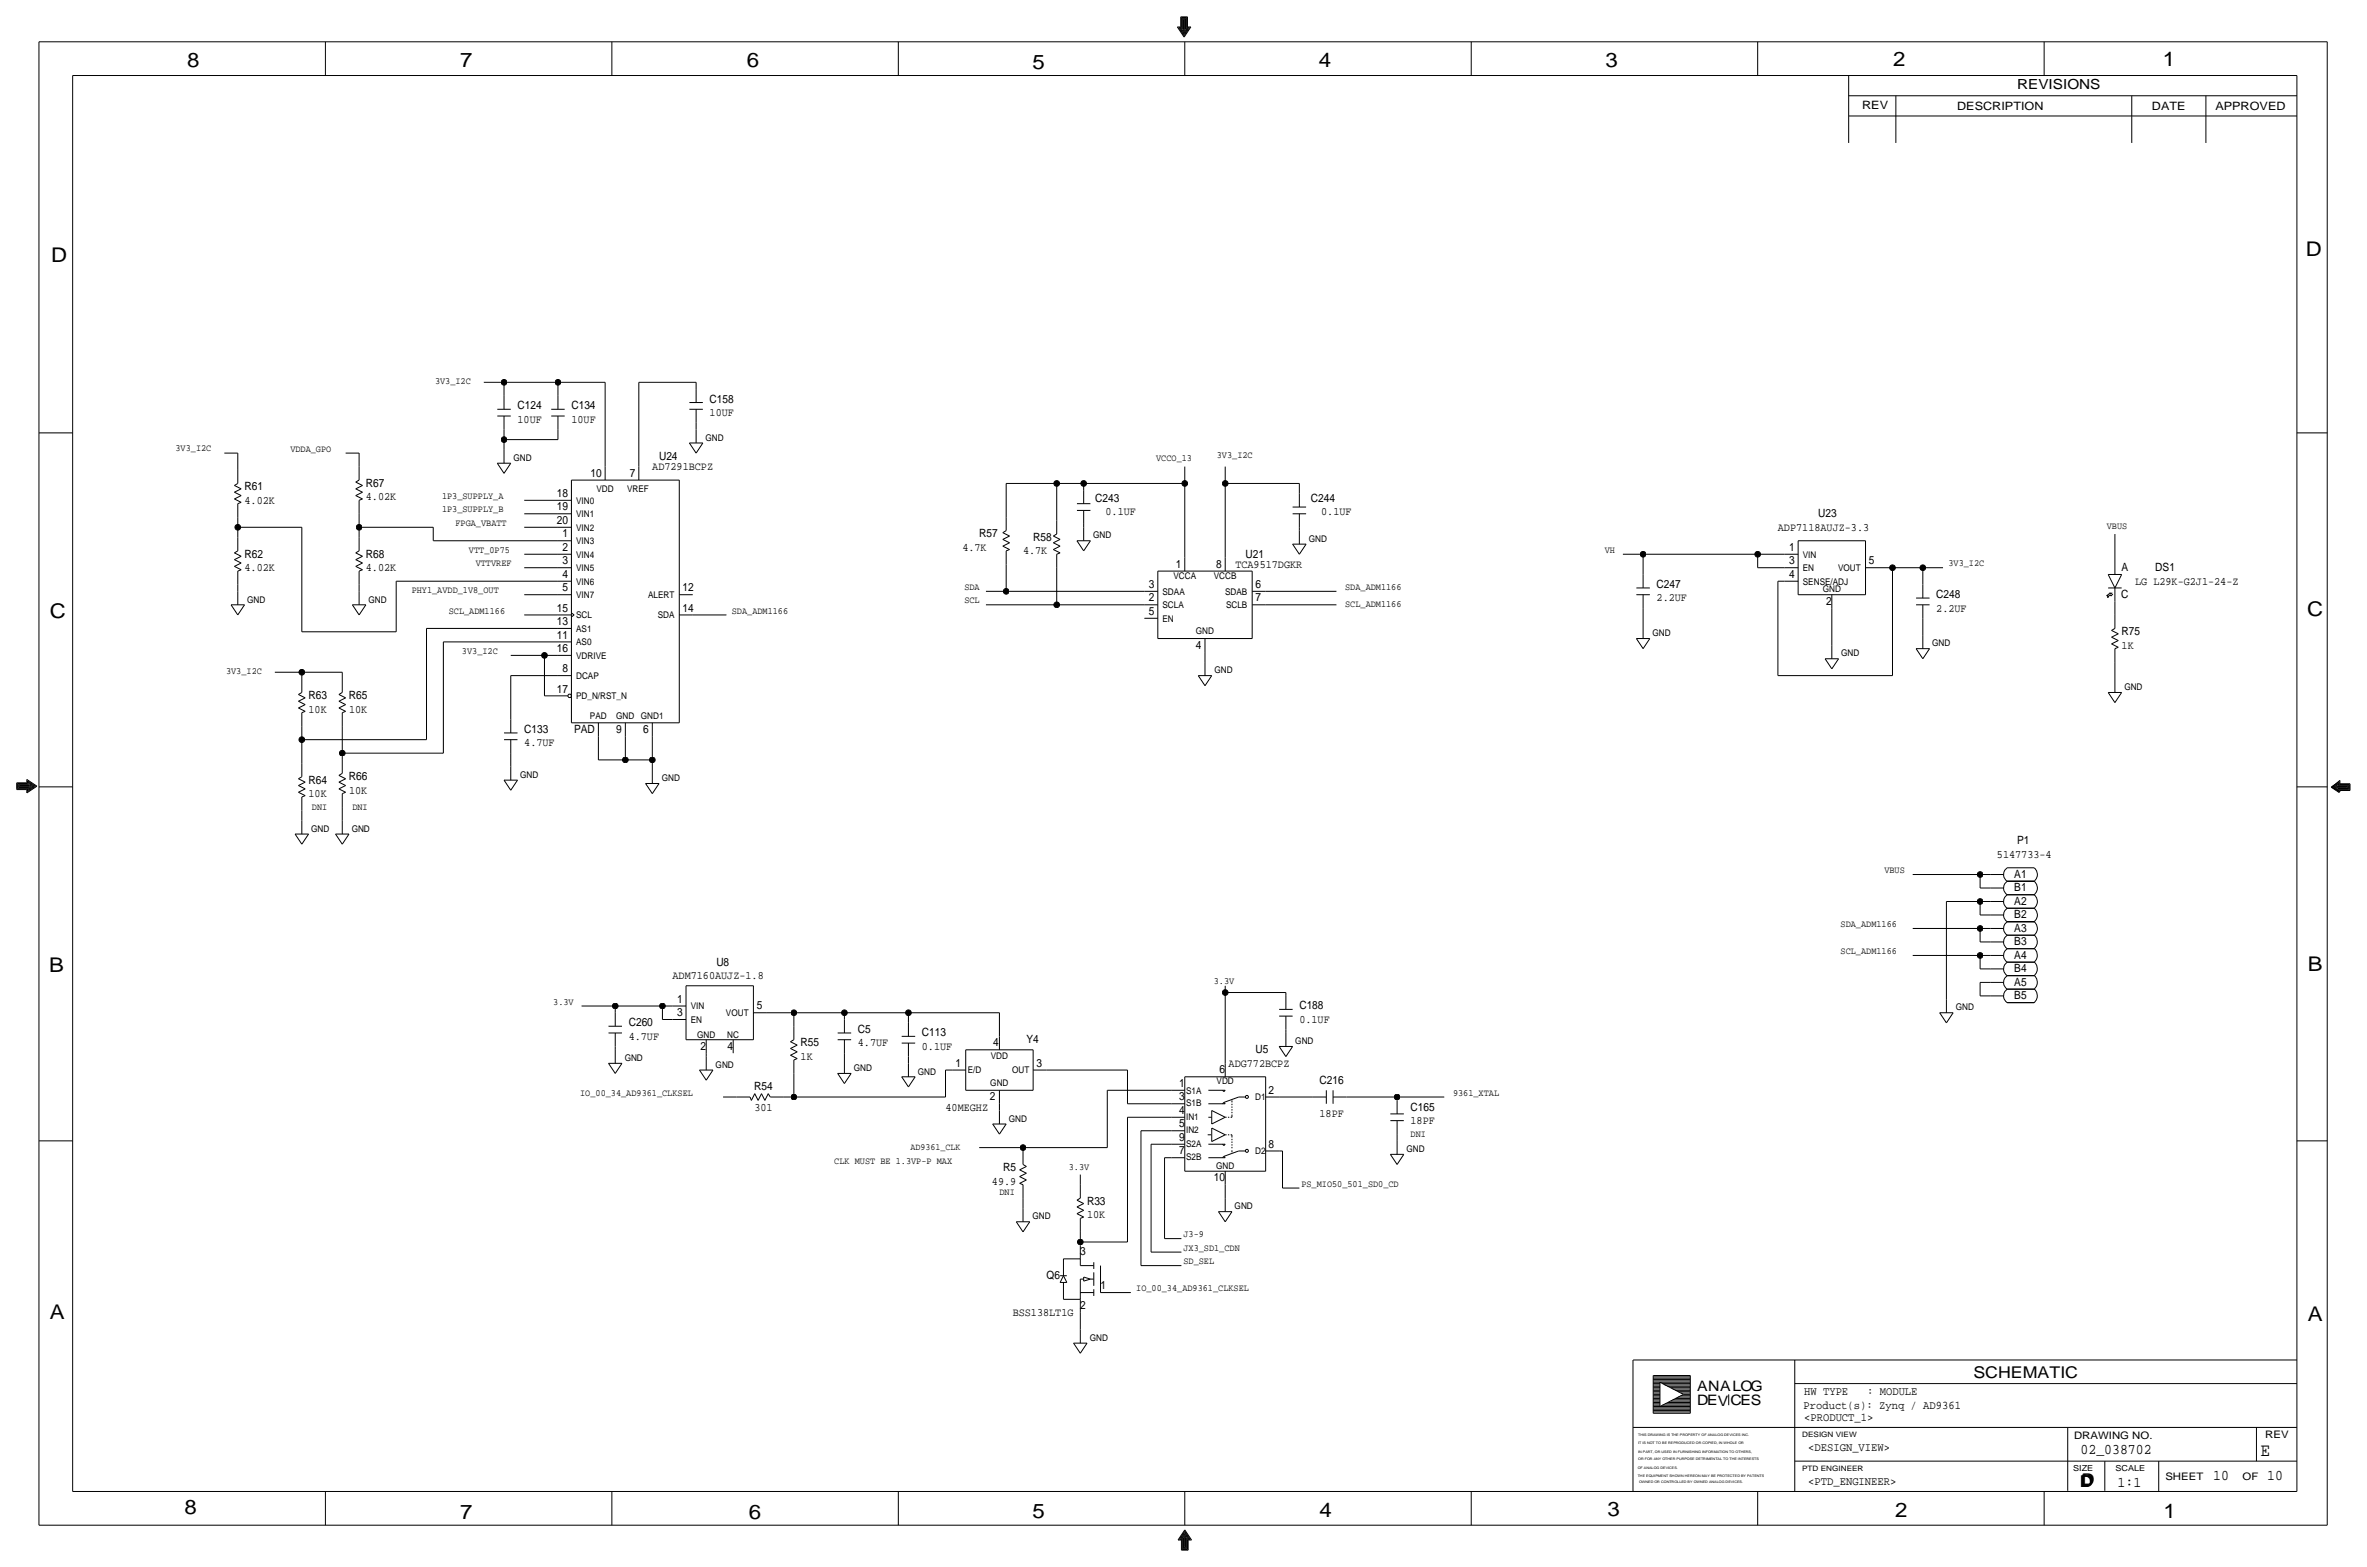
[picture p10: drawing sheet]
<svg xmlns="http://www.w3.org/2000/svg" width="892mm" height="590mm" viewBox="0 0 892 590" stroke-linecap="round" stroke-linejoin="round" font-family="sans-serif">
<defs><g id="words">
<g font-size="7.6">
<text x="70.6" y="25.4">8</text>
<text x="173.4" y="25.4">7</text>
<text x="281.4" y="25.1">6</text>
<text x="389.1" y="26.2">5</text>
<text x="497" y="25.4">4</text>
<text x="605" y="25.1">3</text>
<text x="713.4" y="24.9">2</text>
<text x="815" y="24.9">1</text>
<text x="19.3" y="98.8">D</text>
<text x="868.9" y="96.5">D</text>
<text x="18.8" y="232.7">C</text>
<text x="869.4" y="232.1">C</text>
<text x="869.6" y="365.8">B</text>
<text x="18.5" y="366">B</text>
<text x="18.8" y="496.8">A</text>
<text x="869.6" y="497.6">A</text>
<text x="69.6" y="570.5">8</text>
<text x="173.4" y="572.3">7</text>
<text x="282.2" y="572.3">6</text>
<text x="389.1" y="571.7">5</text>
<text x="497.3" y="571.5">4</text>
<text x="605.7" y="571.2">3</text>
<text x="714.2" y="571.5">2</text>
<text x="815.3" y="572">1</text>
</g>
<text font-size="7" x="851.9" y="548.4">E</text>
<g font-size="6.1">
<text x="743.7" y="518.9">SCHEMATIC</text>
<text x="783.8" y="560.3">D</text>
<text x="784.3" y="559.8">D</text>
</g>
<g font-size="5.6">
<text x="784" y="547.9">02_038702</text>
<text x="834.1" y="557.5">10</text>
<text x="854.4" y="557.5">10</text>
<text x="798" y="560.1">1:1</text>
</g>
<g font-size="5.4">
<text x="639.5" y="524.2">ANALOG</text>
<text x="639.5" y="529.3">DEV</text>
<text x="652.1" y="529.3">CES</text>
</g>
<text font-size="5.2" x="760.2" y="33.5">REVISIONS</text>
<g font-size="4.4">
<text x="679.9" y="525.5">HW TYPE</text>
<text x="703.6" y="525.5">: MODULE</text>
<text x="679.7" y="530.9">Product(s): Zynq / AD9361</text>
<text x="679.9" y="535.2">&lt;PRODUCT_1&gt;</text>
<text x="681.4" y="546.6">&lt;DESIGN_VIEW&gt;</text>
<text x="681.4" y="559.3">&lt;PTD_ENGINEER&gt;</text>
</g>
<g font-size="4.3">
<text x="701.8" y="41.1">REV</text>
<text x="737.6" y="41.4">DESCRIPTION</text>
<text x="811" y="41.4">DATE</text>
<text x="834.8" y="41.4">APPROVED</text>
<text x="195" y="154.2">C124</text>
<text x="215.3" y="154.2">C134</text>
<text x="267.4" y="151.7">C158</text>
<text x="195" y="159.3">10UF</text>
<text x="215.3" y="159.3">10UF</text>
<text x="267.4" y="156.7">10UF</text>
<text x="248.3" y="173.3">U24</text>
<text x="222.5" y="179.6">10</text>
<text x="237.3" y="179.6">7</text>
<text x="245.8" y="177">AD7291BCPZ</text>
<text x="92.1" y="184.7">R61</text>
<text x="137.9" y="183.4">R67</text>
<text x="92.2" y="189.7">4.02K</text>
<text x="137.9" y="188.5">4.02K</text>
<text x="209.8" y="187.2">18</text>
<text x="412.7" y="189">C243</text>
<text x="494" y="189">C244</text>
<text x="209.8" y="197.4">20</text>
<text x="209.8" y="192.3">19</text>
<text x="416.6" y="194.1">0.1UF</text>
<text x="497.9" y="194.1">0.1UF</text>
<text x="685.2" y="194.8">U23</text>
<text x="211.9" y="202.5">1</text>
<text x="369" y="202.5">R57</text>
<text x="389.3" y="203.7">R58</text>
<text x="670" y="199.9">ADP7118AUJZ-3.3</text>
<text x="211.9" y="207.5">2</text>
<text x="362.7" y="207.5">4.7K</text>
<text x="385.5" y="208.8">4.7K</text>
<text x="674.2" y="207.5">1</text>
<text x="92.1" y="210.1">R62</text>
<text x="92.2" y="215.1">4.02K</text>
<text x="137.9" y="210.1">R68</text>
<text x="137.9" y="215.1">4.02K</text>
<text x="211.9" y="212.6">3</text>
<text x="443.1" y="213.9">1</text>
<text x="458.3" y="213.9">8</text>
<text x="465.5" y="213.9">TCA9517DGKR</text>
<text x="469.3" y="210.1">U21</text>
<text x="674.2" y="212.6">3</text>
<text x="704.3" y="212.6">5</text>
<text x="799.5" y="215.1">A</text>
<text x="812.2" y="215.1">DS1</text>
<text x="211.9" y="217.7">4</text>
<text x="432.9" y="221.5">3</text>
<text x="473.1" y="221.5">6</text>
<text x="624.3" y="221.5">C247</text>
<text x="674.2" y="217.7">4</text>
<text x="804.6" y="220.2">LG L29K-G2J1-24-Z</text>
<text x="211.9" y="222.8">5</text>
<text x="257.2" y="222.8">12</text>
<text x="432.9" y="226.6">2</text>
<text x="473.1" y="226.6">7</text>
<text x="624.3" y="226.6">2.2UF</text>
<text x="688.2" y="227.8">2</text>
<text x="729.7" y="225.3">C248</text>
<text x="799.3" y="225.3">C</text>
<text x="209.8" y="230.4">15</text>
<text x="257.2" y="230.4">14</text>
<text x="432.9" y="231.7">5</text>
<text x="729.7" y="230.4">2.2UF</text>
<text x="209.8" y="235.5">13</text>
<text x="799.5" y="239.3">R75</text>
<text x="209.8" y="245.6">16</text>
<text x="209.8" y="240.6">11</text>
<text x="450.7" y="244.4">4</text>
<text x="799.5" y="244.3">1K</text>
<text x="211.9" y="253.3">8</text>
<text x="116.3" y="263.4">R63</text>
<text x="131.5" y="263.4">R65</text>
<text x="209.8" y="260.9">17</text>
<text x="116.3" y="268.5">10K</text>
<text x="131.5" y="268.5">10K</text>
<text x="197.5" y="276.1">C133</text>
<text x="197.6" y="281.2">4.7UF</text>
<text x="216.4" y="276.1">PAD</text>
<text x="232.3" y="276.1">9</text>
<text x="242.4" y="276.1">6</text>
<text x="131.5" y="293.9">R66</text>
<text x="116.3" y="295.2">R64</text>
<text x="131.5" y="299">10K</text>
<text x="116.3" y="300.2">10K</text>
<text x="752.5" y="323.1">5147733-4</text>
<text x="760.2" y="318">P1</text>
<text x="759.1" y="335.8">B1</text>
<text x="759.1" y="330.7">A1</text>
<text x="759.1" y="340.9">A2</text>
<text x="759.1" y="346">B2</text>
<text x="759.1" y="351">A3</text>
<text x="759.1" y="356.1">B3</text>
<text x="270" y="363.7">U8</text>
<text x="759.1" y="361.2">A4</text>
<text x="253.4" y="368.8">ADM7160AUJZ-1.8</text>
<text x="759.1" y="371.4">A5</text>
<text x="759.1" y="366.3">B4</text>
<text x="255.1" y="377.7">1</text>
<text x="759.1" y="376.4">B5</text>
<text x="255.1" y="382.8">3</text>
<text x="285.2" y="380.2">5</text>
<text x="489.7" y="380.2">C188</text>
<text x="236.9" y="386.6">C260</text>
<text x="323.3" y="389.1">C5</text>
<text x="489.7" y="385.3">0.1UF</text>
<text x="236.9" y="391.7">4.7UF</text>
<text x="264" y="395.5">2</text>
<text x="274.2" y="395.5">4</text>
<text x="301.7" y="394.2">R55</text>
<text x="323.3" y="394.2">4.7UF</text>
<text x="347.4" y="390.4">C113</text>
<text x="347.4" y="395.5">0.1UF</text>
<text x="374.3" y="394.2">4</text>
<text x="386.8" y="392.9">Y4</text>
<text x="301.7" y="399.3">1K</text>
<text x="463" y="401.8">ADG772BCPZ</text>
<text x="473.1" y="396.7">U5</text>
<text x="360.1" y="402.1">1</text>
<text x="390.6" y="402.1">3</text>
<text x="459.6" y="404.4">6</text>
<text x="284.2" y="410.7">R54</text>
<text x="444.4" y="409.4">1</text>
<text x="478" y="412">2</text>
<text x="497.3" y="408.2">C216</text>
<text x="284.3" y="418.3">301</text>
<text x="356.3" y="418.3">40MEGHZ</text>
<text x="373.1" y="414.5">2</text>
<text x="444.4" y="414.5">3</text>
<text x="444.4" y="419.6">4</text>
<text x="531.6" y="418.3">C165</text>
<text x="444.4" y="424.7">5</text>
<text x="497.3" y="420.9">18PF</text>
<text x="531.6" y="423.4">18PF</text>
<text x="444.4" y="429.8">9</text>
<text x="444.4" y="434.8">7</text>
<text x="478" y="432.3">8</text>
<text x="378.1" y="441.2">R5</text>
<text x="373.8" y="446.3">49.9</text>
<text x="457.5" y="445">10</text>
<text x="409.6" y="453.9">R33</text>
<text x="409.7" y="459">10K</text>
<text x="407.1" y="472.9">3</text>
<text x="394.4" y="481.8">Q6</text>
<text x="414.7" y="485.6">1</text>
<text x="381.6" y="495.8">BSS138LT1G</text>
<text x="407.1" y="493.3">2</text>
</g>
<g font-size="3.9">
<text x="781.6" y="542.1">DRAWING NO.</text>
<text x="853.6" y="541.8">REV</text>
<text x="816" y="557.4">SHEET</text>
<text x="845.1" y="557.5">OF</text>
</g>
<g font-size="3.6">
<text x="163.9" y="144.6">3V3_I2C</text>
<text x="66.1" y="170">3V3_I2C</text>
<text x="109.4" y="170.2">VDDA_GPO</text>
<text x="435.7" y="173.8">VCCO_13</text>
<text x="458.6" y="172.6">3V3_I2C</text>
<text x="166.6" y="188">1P3_SUPPLY_A</text>
<text x="166.6" y="193">1P3_SUPPLY_B</text>
<text x="171.7" y="198.1">FPGA_VBATT</text>
<text x="794" y="199.4">VBUS</text>
<text x="176.7" y="208.3">VTT_0P75</text>
<text x="604.7" y="208.3">VH</text>
<text x="179.3" y="213.4">VTTVREF</text>
<text x="734.3" y="213.4">3V3_I2C</text>
<text x="155.1" y="223.5">PHY1_AVDD_1V8_OUT</text>
<text x="363.4" y="227.3">SCL</text>
<text x="363.4" y="222.2">SDA</text>
<text x="506.9" y="222.3">SDA_ADM1166</text>
<text x="169.1" y="231.1">SCL_ADM1166</text>
<text x="275.8" y="231.1">SDA_ADM1166</text>
<text x="506.9" y="228.6">SCL_ADM1166</text>
<text x="174.1" y="246.2">3V3_I2C</text>
<text x="85.2" y="253.8">3V3_I2C</text>
<text x="117.6" y="305.3">DNI</text>
<text x="132.8" y="305.3">DNI</text>
<text x="710.1" y="328.9">VBUS</text>
<text x="693.6" y="349.3">SDA_ADM1166</text>
<text x="693.6" y="359.4">SCL_ADM1166</text>
<text x="457.4" y="370.8">3.3V</text>
<text x="208.5" y="378.5">3.3V</text>
<text x="218.6" y="412.8">IO_00_34_AD9361_CLKSEL</text>
<text x="547.6" y="412.8">9361_XTAL</text>
<text x="531.6" y="428.5">DNI</text>
<text x="314.4" y="438.7">CLK MUST BE 1.3VP-P MAX</text>
<text x="402.8" y="440.7">3.3V</text>
<text x="490.4" y="447">PS_MIO50_501_SD0_CD</text>
<text x="376.6" y="450.1">DNI</text>
<text x="446" y="466.1">J3-9</text>
<text x="446" y="471.2">JX3_SD1_CDN</text>
<text x="446" y="476.3">SD_SEL</text>
<text x="428.2" y="486.4">IO_00_34_AD9361_CLKSEL</text>
</g>
<g font-size="3.5">
<text x="265.9" y="166">GND</text>
<text x="193.5" y="173.6">GND</text>
<text x="224.8" y="185.2">VDD</text>
<text x="236.3" y="185.2">VREF</text>
<text x="217.1" y="189.7">VIN0</text>
<text x="217.1" y="194.8">VIN1</text>
<text x="217.1" y="199.9">VIN2</text>
<text x="411.9" y="202.8">GND</text>
<text x="217.1" y="205">VIN3</text>
<text x="493.2" y="204.1">GND</text>
<text x="217.1" y="215.1">VIN5</text>
<text x="217.1" y="210.1">VIN4</text>
<text x="679.4" y="215.1">EN</text>
<text x="679.4" y="210.1">VIN</text>
<text x="692.7" y="215.1">VOUT</text>
<text x="217.1" y="220.2">VIN6</text>
<text x="442.2" y="218.2">VCCA</text>
<text x="457.4" y="218.2">VCCB</text>
<text x="679.4" y="220.2">SENSE/ADJ</text>
<text x="93.2" y="227">GND</text>
<text x="138.9" y="227">GND</text>
<text x="217.1" y="225.3">VIN7</text>
<text x="244.3" y="225.3">ALERT</text>
<text x="438.1" y="224">SDAA</text>
<text x="461.7" y="224">SDAB</text>
<text x="686.9" y="223">GND</text>
<text x="217.1" y="232.9">SCL</text>
<text x="247.9" y="232.9">SDA</text>
<text x="438.1" y="229.1">SCLA</text>
<text x="462" y="229.1">SCLB</text>
<text x="217.1" y="238">AS1</text>
<text x="438.1" y="234.2">EN</text>
<text x="450.7" y="238.8">GND</text>
<text x="622.8" y="239.7">GND</text>
<text x="217.1" y="243.1">AS0</text>
<text x="728.2" y="243.5">GND</text>
<text x="217.1" y="248.2">VDRIVE</text>
<text x="693.9" y="247.3">GND</text>
<text x="217.1" y="255.8">DCAP</text>
<text x="457.7" y="253.6">GND</text>
<text x="217.1" y="263.4">PD_N/RST_N</text>
<text x="800.6" y="260">GND</text>
<text x="222.3" y="271">PAD</text>
<text x="232.2" y="271">GND</text>
<text x="241.5" y="271">GND1</text>
<text x="196" y="293">GND</text>
<text x="249.4" y="294.3">GND</text>
<text x="117.3" y="313.3">GND</text>
<text x="132.5" y="313.3">GND</text>
<text x="260.3" y="380.2">VIN</text>
<text x="273.6" y="382.8">VOUT</text>
<text x="737.1" y="380.6">GND</text>
<text x="260.3" y="385.3">EN</text>
<text x="262.7" y="391.2">GND</text>
<text x="274.1" y="391.2">NC</text>
<text x="488.1" y="393.3">GND</text>
<text x="235.4" y="399.7">GND</text>
<text x="373.4" y="398.8">VDD</text>
<text x="269.7" y="402.2">GND</text>
<text x="321.8" y="403.5">GND</text>
<text x="345.9" y="404.8">GND</text>
<text x="364.7" y="404.1">E/D</text>
<text x="381.5" y="404.1">OUT</text>
<text x="373.2" y="409.2">GND</text>
<text x="447" y="412.2">S1A</text>
<text x="458.5" y="408.2">VDD</text>
<text x="447" y="416.8">S1B</text>
<text x="473" y="414.3">D1</text>
<text x="380.2" y="422.6">GND</text>
<text x="447" y="421.9">IN1</text>
<text x="447" y="427">IN2</text>
<text x="343.1" y="433.1">AD9361_CLK</text>
<text x="447" y="432.1">S2A</text>
<text x="447" y="437.1">S2B</text>
<text x="473" y="434.6">D2</text>
<text x="530" y="434">GND</text>
<text x="458.3" y="440.4">GND</text>
<text x="465.3" y="455.6">GND</text>
<text x="389.1" y="459.4">GND</text>
<text x="410.7" y="505.1">GND</text>
</g>
<g font-size="3.1">
<text x="781.3" y="554">SIZE</text>
<text x="797.3" y="554">SCALE</text>
</g>
<g font-size="2.8">
<text x="679.1" y="541.3">DESIGN VIEW</text>
<text x="679.1" y="554">PTD ENGINEER</text>
</g>
<g font-size="1.3">
<text x="617.3" y="541.1">THIS DRAWING IS THE PROPERTY OF ANALOG DEVICES INC.</text>
<text x="617.3" y="543.9">IT IS NOT TO BE REPRODUCED OR COPIED, IN WHOLE OR</text>
<text x="617.3" y="547.2">IN PART, OR USED IN FURNISHING INFORMATION TO OTHERS,</text>
<text x="617.3" y="550">OR FOR ANY OTHER PURPOSE DETRIMENTAL TO THE INTERESTS</text>
<text x="617.2" y="553.2">OF ANALOG DEVICES.</text>
<text x="617.2" y="556.3">THE EQUIPMENT SHOWN HEREON MAY BE PROTECTED BY PATENTS</text>
<text x="617.7" y="558.8">OWNED OR CONTROLLED BY OWNED ANALOG DEVICES.</text>
</g>
</g></defs>
<g fill="none" stroke="#000" stroke-width=".38">
<path d="M14.7 15.7v558.8zM14.7 15.7h862.3zM122.6 15.7v12.7zM230.6 15.7v12.7zM338.5 15.7v12.7zM443.7 10.2h1.3zM443.7 10.2l2.5 3.8zM444.2 10.4h1zM444.2 10.4l2 3.1zM444.7 10.7l1.5 2.3zM444.7 10.7h.8zM445 6.4h2.5z"/>
<path d="M445 6.4v3.8zM445.2 6.6v3.8zM445.2 6.6h2zM445.2 10.9h.5zM445.2 10.9l1 1.5zM445.5 6.9v3.8zM445.5 6.9h1.5zM445.7 11.2l.5 .7zM445.7 11.2h.3zM445.7 7.1v3.8zM445.7 7.1h1zM446 7.4v3.8z"/>
<path d="M446 7.4h.5zM446.2 7.6v4.1zM446.5 11.2h.2zM446.5 7.4v3.8zM446.5 15.7v12.7zM446.7 10.9h.5zM446.7 11.2l-.5 .7zM446.7 7.1v3.8zM447 10.7h.8zM447 6.9v3.8zM447.2 10.4h1.1zM447.2 6.6v3.8z"/>
<path d="M447.2 10.9l-1 1.5zM447.5 10.2h1.3zM447.5 6.4v3.8zM447.8 10.7l-1.6 2.3zM448.3 10.4l-2.1 3.1zM448.8 10.2l-2.6 3.8zM554.4 15.7v12.7zM662.4 15.7v12.7zM770.3 15.7v12.7zM877 15.7v558.8zM27.4 28.4h838.2zM27.4 28.4v533.4z"/>
<path d="M696.7 36.1h168.9zM696.7 28.4v25.4zM714.5 36.1v17.7zM803.4 36.1v17.7zM831.3 36.1v17.7zM865.6 28.4v533.4zM696.7 43.7h168.9zM182.3 144h7.6zM187.4 154.2h5.1zM187.4 156.7h5.1zM189.9 144h20.4zM189.9 144v5.1z"/>
<path d="M189.9 156.7v5.1zM189.9 149.1v5.1zM207.7 154.2h5.1zM207.7 156.7h5.1zM210.3 144v5.1zM210.3 156.7v5.1zM210.3 149.1v5.1zM210.3 144h17.7zM228 144v31.8zM240.7 144h21.6zM240.7 144v31.8zM259.8 151.6h5.1z"/>
<path d="M259.8 154.2h5.1zM262.3 144v2.6zM262.3 159.3v2.5zM262.3 154.2v5.1zM262.3 146.6v5zM14.7 163.1h12.7zM84.5 170.7h5.1zM89.6 170.7v6.3zM89.6 177v5.1zM130.3 170.7h5zM135.3 170.7v5.1zM135.3 175.8v5z"/>
<path d="M187.4 174.5l2.5 3.8zM187.4 174.5h5.1zM189.9 165.6h20.4zM189.9 165.6v3.8zM189.9 161.8v3.8zM189.9 169.4v5.1zM192.5 174.5l-2.6 3.8zM210.3 161.8v3.8zM228 175.8v5zM240.7 175.8v5zM259.8 166.9h5.1zM259.8 166.9l2.5 3.8z"/>
<path d="M262.3 161.8v5.1zM264.9 166.9l-2.6 3.8zM446.5 175.8v6.3zM461.7 175.8v6.3zM865.6 163.1h11.4zM88.3 182.9l2.6 1.2zM88.3 185.4l2.6 1.3zM88.3 188l2.6 1.2zM88.3 182.9l1.3-.8zM88.3 185.4l2.6-1.3zM88.3 188l2.6-1.3zM89.6 198.6h24.1z"/>
<path d="M89.6 194.8v3.8zM89.6 198.6v3.8zM89.6 189.7v5.1zM89.6 189.7l1.3-.5zM113.7 198.6v39.4zM134.1 181.6l1.2-.8zM134.1 184.1l2.5-1.2zM134.1 186.7l2.5-1.3zM134.1 181.6l2.5 1.3zM134.1 184.1l2.5 1.3zM134.1 186.7l2.5 1.3zM135.3 193.5v5.1z"/>
<path d="M135.3 198.6v3.8zM135.3 188.5v5zM135.3 188.5l1.3-.5zM135.3 198.6h28zM163.3 198.6v5.1zM197.6 188.5h12.7zM197.6 193.5h12.7zM197.6 198.6h12.7zM210.3 198.6h5zM210.3 193.5h5zM210.3 188.5h5zM215.3 180.8h40.7z"/>
<path d="M215.3 180.8v91.5zM256 180.8v91.5zM379.2 182.1h19zM379.2 182.1v12.7zM379.2 194.8v5.1zM398.2 182.1h10.2zM398.2 182.1v14zM398.2 196.1v5.1zM405.8 192.3h5.1zM405.8 189.7h5.1zM408.4 182.1h38.1zM408.4 182.1v2.6z"/>
<path d="M408.4 197.4v1.2zM408.4 192.3v5.1zM408.4 184.7v5zM408.4 198.6v5.1zM446.5 182.1v28zM461.7 182.1h28zM461.7 182.1v28zM487.1 193.5h5.1zM487.1 191h5.1zM489.7 182.1v3.8zM489.7 198.6v1.3zM489.7 193.5v5.1z"/>
<path d="M489.7 185.9v5.1zM489.7 199.9v5.1zM88.3 208.3l2.6 1.2zM88.3 210.8l2.6 1.3zM88.3 213.4l2.6 1.2zM88.3 208.3l1.3-.8zM88.3 210.8l2.6-1.3zM88.3 213.4l2.6-1.3zM89.6 215.1v5.1zM89.6 202.4v5.1zM89.6 215.1l1.3-.5zM134.1 208.3l1.2-.8z"/>
<path d="M134.1 210.8l2.5-1.3zM134.1 213.4l2.5-1.3zM134.1 208.3l2.5 1.2zM134.1 210.8l2.5 1.3zM134.1 213.4l2.5 1.2zM135.3 215.1v5.1zM135.3 202.4v5.1zM135.3 215.1l1.3-.5zM149.3 218.9h61zM149.3 218.9v19.1zM163.3 203.7h47zM197.6 208.8h12.7z"/>
<path d="M197.6 213.9h12.7zM210.3 218.9h5zM210.3 213.9h5zM210.3 208.8h5zM210.3 203.7h5zM377.9 200.7l1.3-.8zM377.9 203.2l2.5-1.3zM377.9 205.7l2.5-1.2zM377.9 200.7l2.5 1.2zM377.9 203.2l2.5 1.3zM377.9 205.7l2.5 1.3zM379.2 212.6v10.2z"/>
<path d="M379.2 207.5v5.1zM379.2 207.5l1.2-.5zM397 201.9l1.2-.7zM397 204.5l2.5-1.3zM397 207l2.5-1.3zM397 201.9l2.5 1.3zM397 204.5l2.5 1.2zM397 207l2.5 1.3zM398.2 213.9v13.9zM398.2 208.8v5.1zM398.2 208.8l1.3-.5zM405.8 203.7l2.6 3.8z"/>
<path d="M405.8 203.7h5.1zM410.9 203.7l-2.5 3.8zM436.3 215.1h35.6zM436.3 215.1v25.4zM446.5 210.1v5zM461.7 210.1v5zM471.9 215.1v25.4zM487.1 205h5.1zM487.1 205l2.6 3.8zM492.2 205l-2.5 3.8zM611.6 208.8h7.6zM619.2 208.8v7.6z"/>
<path d="M619.2 216.4v5.1zM619.2 208.8h43.2zM662.4 208.8v5.1zM662.4 208.8h10.1zM662.4 213.9h10.1zM670 218.9v35.6zM670 218.9h2.5zM672.5 218.9h5.1zM672.5 213.9h5.1zM672.5 208.8h5.1zM677.6 203.7h25.4zM677.6 203.7v20.3z"/>
<path d="M703 213.9h5.1zM703 203.7v20.3zM708.1 213.9h5.1zM713.2 213.9h11.4zM713.2 213.9v40.6zM724.6 213.9h7.6zM724.6 213.9v6.3zM794.5 216.4l2.5 5.1zM794.5 216.4h5zM797 201.2v10.1zM797 211.3v5.1zM799.5 216.4l-2.5 5.1z"/>
<path d="M87.1 227.8l2.5 3.8zM87.1 227.8h5.1zM89.6 220.2v2.6zM89.6 222.8v5zM92.2 227.8l-2.6 3.8zM113.7 238h35.6zM132.8 227.8l2.5 3.8zM132.8 227.8h5.1zM135.3 220.2v2.6zM135.3 222.8v5zM137.9 227.8l-2.6 3.8zM160.7 236.7v41.9z"/>
<path d="M160.7 236.7h49.6zM197.6 224h12.7zM197.6 231.6h12.7zM210.3 231.6h5zM210.3 236.7h5zM210.3 224h5zM215.3 232.4l1.1-.8zM215.3 230.9l1.1 .7zM256 231.6h5.1zM256 224h5.1zM261.1 231.6h12.7zM371.6 222.8h7.6z"/>
<path d="M371.6 227.8h26.6zM379.2 222.8h52zM398.2 227.8h33zM431.2 232.9h5.1zM431.2 222.8h5.1zM431.2 227.8h5.1zM471.9 227.8h5.1zM471.9 222.8h5.1zM477 227.8h26.6zM477 222.8h26.6zM616.7 221.5h5zM616.7 224h5z"/>
<path d="M619.2 229.1v6.4zM619.2 224v5.1zM619.2 235.5v5zM677.6 224h25.4zM690.3 229.1v14zM690.3 224v5.1zM722.1 225.3h5.1zM722.1 227.8h5.1zM724.6 232.9v6.4zM724.6 227.8v5.1zM724.6 220.2v5.1zM724.6 239.3v5z"/>
<path d="M794 224.5l.5-.2zM794.2 225l1-1zM794.2 225l.5-.2zM794.2 224l-.2 .5zM794.5 224.5l-.3 .5zM794.5 221.5h5zM795.2 223.3l.3 .5zM795.2 224l.3 .5zM795.2 223.3l-1.2 1.2zM795.5 223.8l.5-.5zM795.5 224.5l.7-.7zM795.7 237.5l2.6 1.3z"/>
<path d="M795.7 237.5l1.3-.8zM797 226.6v5zM797 221.5v5.1zM797 231.6v5.1zM103.6 253.2h10.1zM113.7 253.2v2.6zM113.7 255.8v5.1zM113.7 253.2h15.3zM129 253.2v2.6zM129 255.8v5.1zM167.1 241.8h43.2zM167.1 241.8v41.9z"/>
<path d="M192.5 254.5h17.8zM192.5 246.9h12.7zM192.5 254.5v16.5zM205.2 246.9h5.1zM205.2 246.9v15.2zM210.3 254.5h5zM210.3 241.8h5zM210.3 246.9h5zM436.3 240.5h35.6zM451.6 254.5l2.5 3.8zM451.6 254.5h5zM454.1 245.6v3.8z"/>
<path d="M454.1 249.4v5.1zM454.1 240.5v5.1zM456.6 254.5l-2.5 3.8zM616.7 240.5l2.5 3.8zM616.7 240.5h5zM621.7 240.5l-2.5 3.8zM670 254.5h43.2zM687.8 248.2l2.5 3.8zM687.8 248.2h5.1zM690.3 243.1v5.1zM692.9 248.2l-2.6 3.8zM722.1 244.3l2.5 3.9z"/>
<path d="M722.1 244.3h5.1zM727.2 244.3l-2.6 3.9zM795.7 240l2.6 1.3zM795.7 242.6l2.6 1.2zM795.7 240l2.6-1.2zM795.7 242.6l2.6-1.3zM797 249.4v6.4zM797 255.8v5.1zM797 244.3v5.1zM797 244.3l1.3-.5zM112.5 261.6l2.5 1.3zM112.5 264.2l2.5 1.2z"/>
<path d="M112.5 266.7l2.5 1.3zM112.5 261.6l1.2-.7zM112.5 264.2l2.5-1.3zM112.5 266.7l2.5-1.3zM113.7 278.6h47zM113.7 273.6v5zM113.7 278.6v8.9zM113.7 268.5v5.1zM113.7 268.5l1.3-.5zM127.7 261.6l1.3-.7zM127.7 264.2l2.6-1.3zM127.7 266.7l2.6-1.3z"/>
<path d="M127.7 261.6l2.6 1.3zM127.7 264.2l2.6 1.2zM127.7 266.7l2.6 1.3zM129 273.6v10.1zM129 268.5v5.1zM129 268.5l1.3-.5zM189.9 276.1h5.1zM189.9 278.6h5.1zM192.5 278.6v5.1zM192.5 271v5.1zM205.2 262.1h5.1zM210.3 262.1h3.7z"/>
<path d="M215.3 272.3h40.7zM225.5 277.4v8.9zM225.5 272.3v5.1zM235.7 277.4v8.9zM235.7 272.3v5.1zM245.8 277.4v8.9zM245.8 272.3v5.1zM794.5 260.9h5zM794.5 260.9l2.5 3.8zM799.5 260.9l-2.5 3.8zM6.3 294.9h3.8zM6.3 294.9v2.5z"/>
<path d="M6.3 297.4h3.8zM6.6 297.2h3.8zM6.6 295.1v2.1zM6.6 295.1h3.8zM6.8 295.4v1.5zM6.8 295.4h3.8zM6.8 296.9h3.8zM7.1 296.7h3.8zM7.1 295.7v1zM7.1 295.7h3.8zM7.3 296.4h3.8zM7.3 295.9v.5z"/>
<path d="M7.3 295.9h3.8zM7.6 296.2h4zM10.1 297.4v1.3zM10.1 298.7l3.8-2.5zM10.1 293.6v1.3zM10.1 293.6l3.8 2.6zM10.4 298.2l3-2zM10.4 297.2v1zM10.4 294.1v1zM10.4 294.1l3 2.1zM10.6 297.7l2.3-1.5zM10.6 296.9v.8z"/>
<path d="M10.6 294.6v.8zM10.6 294.6l2.3 1.6zM10.9 295.1v.6zM10.9 295.1l1.5 1.1zM10.9 296.7v.5zM10.9 297.2l1.5-1zM11.1 296.7l.8-.5zM11.1 295.7v.2zM11.1 295.7l.8 .5zM11.1 296.4v.3zM14.7 296.4h12.7zM112.5 293.4l2.5 1.2z"/>
<path d="M112.5 295.9l2.5 1.3zM112.5 298.5l2.5 1.2zM112.5 293.4l1.2-.8zM112.5 295.9l2.5-1.3zM112.5 298.4l2.5-1.2zM113.7 287.5v5.1zM127.7 292.1l1.3-.8zM127.7 294.6l2.6-1.2zM127.7 297.2l2.6-1.3zM127.7 292.1l2.6 1.3zM127.7 294.6l2.6 1.3zM127.7 297.2l2.6 1.2z"/>
<path d="M129 283.7h38.1zM129 283.7v2.6zM129 299v5zM129 286.3v5zM129 299l1.3-.5zM189.9 293.9h5.1zM189.9 293.9l2.6 3.8zM192.5 283.7v5.1zM192.5 288.8v5.1zM195 293.9l-2.5 3.8zM225.5 286.3h10.2zM235.7 286.3h10.1z"/>
<path d="M243.3 295.1h5.1zM243.3 295.1l2.5 3.9zM245.8 286.3v3.8zM245.8 290.1v5zM248.4 295.1l-2.6 3.9zM865.6 296.4h11.4zM878.5 296.5l3-2zM878.5 296.5l3 2.1zM878.7 296.5l3.1-2.5zM878.7 296.5l3.1 1.8zM879 296.5l2.3 1.5zM879 296.5l2.3-1.5z"/>
<path d="M879.5 296.5l1.5-1zM879.5 296.5l1.5 1zM880 296.5l.8-.5zM880 296.5l.8 .5zM880.3 296.5h4zM880.8 296.8h3.8zM880.8 296.3h3.8zM880.8 296v.3zM880.8 296.8v.2zM881 297h3.8zM881 296h3.8zM881 295.5v.5z"/>
<path d="M881 297v.5zM881.3 295.8h3.8zM881.3 295v.8zM881.3 297.3v.7zM881.3 297.3h3.8zM881.5 295.5h3.8zM881.5 294.5v1zM881.5 297.5v1.1zM881.5 297.5h3.8zM881.8 297.8h3.8zM881.8 297.8v.5zM881.8 294v1.2z"/>
<path d="M881.8 295.2h3.8zM884.6 296.3v.5zM884.8 296v1zM885.1 295.8v1.5zM885.3 295.5v2zM885.6 295.2v2.6zM111.2 314.2h5.1zM111.2 314.2l2.5 3.8zM113.7 305.3v3.8zM113.7 309.1v5.1zM113.7 300.2v5.1zM113.7 300.2l1.3-.5z"/>
<path d="M116.3 314.2l-2.6 3.8zM126.4 314.2l2.6 3.8zM126.4 314.2h5.1zM129 304v5.1zM129 309.1v5.1zM131.5 314.2l-2.5 3.8zM720.8 329.4h25.4zM733.5 339.6h12.7zM733.5 339.6v36.8zM746.2 339.6v5.1zM746.2 329.4v5.1zM746.2 339.6h3.8z"/>
<path d="M746.2 334.5h3.8zM746.2 329.4h3.8zM750 334.5h5.1zM750 339.6h5.1zM750 329.4h5.1zM756.4 332h10.1zM756.4 337.1h10.1zM756.4 326.9h10.1zM756.4 326.9a3.1 3.1 0 0 0 0 5.1 3.2 3.2 0 0 0-.1 5.2 3.2 3.2 0 0 0 0 5.1 3.1 3.1 0 0 0 .1 4.9M766.5 326.9a3.2 3.2 0 0 1 0 5.1 3.2 3.2 0 0 1 0 5.1 3.2 3.2 0 0 1 0 5 3.2 3.2 0 0 1 0 5.2M720.8 349.8h25.4zM720.8 359.9h25.4z"/>
<path d="M746.2 349.8v5zM746.2 359.9v5.1zM746.2 344.7h3.8zM746.2 354.8h3.8zM746.2 349.8h3.8zM746.2 359.9h3.8zM750 359.9h5.1zM750 354.8h5.1zM750 349.8h5.1zM750 344.7h5.1zM756.4 347.2h10.1zM756.4 357.4h10.1z"/>
<path d="M756.4 352.3h10.1zM756.4 342.1h10.1zM756.4 347.3a3.1 3.1 0 0 0 0 5M756.4 357.4a3.1 3.1 0 0 0 0 5.1M756.4 352.3a3.1 3.1 0 0 0 0 5.1M766.5 347.2a3.2 3.2 0 0 1 0 5.1M766.6 357.3a3.4 3.4 0 0 1-.1 5.2M766.6 352.2a3.4 3.4 0 0 1-.1 5.2M219.2 379h12.7zM231.9 379v2.5zM231.9 379h17.7zM249.6 379h3.8z"/>
<path d="M249.6 379v5zM253.4 379h5.1zM258.5 371.3h25.4zM258.5 371.3v20.4zM283.9 371.3v20.4zM461.7 373.9h22.9zM461.7 371.3v2.6zM461.7 373.9v26.7zM484.6 373.9v1.3zM484.6 375.2v5zM733.5 376.4v5.1zM746.2 370.1v5.1z"/>
<path d="M746.2 370.1h3.8zM746.2 375.2h3.8zM746.2 365h3.8zM750 375.2h5.1zM750 370.1h5.1zM750 365h5.1zM756.4 377.7h10.1zM756.4 362.5h10.1zM756.4 372.6h10.1zM756.4 367.5h10.1zM756.4 362.5a3.1 3.1 0 0 0 0 5M756.4 372.7a3.1 3.1 0 0 0 0 5"/>
<path d="M756.4 367.6a3.1 3.1 0 0 0 0 5M766.6 372.6a3.4 3.4 0 0 1-.1 5.1M766.6 367.5a3.4 3.4 0 0 1-.1 5.2M766.6 362.4a3.4 3.4 0 0 1-.1 5.2M229.3 386.6h5.1zM229.3 389.1h5.1zM231.9 394.2v1.3zM231.9 395.5v5.1zM231.9 389.1v5.1zM231.9 381.5v5.1zM249.6 384h3.8zM253.4 384h5.1z"/>
<path d="M258.5 391.7h25.4zM266.1 396.7v1.3zM266.1 391.7v5zM266.1 398v5.1zM276.3 391.7v5zM283.9 381.5h5.1zM289 381.5h10.2zM297.9 392.4l1.3-.7zM297.9 395l2.5-1.3zM297.9 397.5l2.5-1.3zM297.9 392.4l2.5 1.3zM297.9 395l2.5 1.2z"/>
<path d="M297.9 397.5l2.5 1.3zM299.2 381.5h19zM299.2 381.5v5.1zM299.2 399.3v5.1zM299.2 386.6v5.1zM299.2 399.3l1.2-.5zM315.7 389.1h5.1zM315.7 391.7h5.1zM318.2 381.5h24.1zM318.2 381.5v2.5zM318.2 396.7v2.6zM318.2 391.7v5z"/>
<path d="M318.2 384v5.1zM318.2 399.3v5.1zM339.8 390.4h5.1zM339.8 392.9h5.1zM342.3 381.5h34.3zM342.3 381.5v3.8zM342.3 398v2.6zM342.3 392.9v5.1zM342.3 385.3v5.1zM363.9 395.5v15.2zM363.9 395.5h25.4zM376.6 381.5v8.9z"/>
<path d="M376.6 390.4v5.1zM389.3 395.5v15.2zM482 394.2l2.6 3.8zM482 380.2h5.1zM482 382.8h5.1zM482 394.2h5.1zM484.6 387.9v1.2zM484.6 382.8v5.1zM484.6 389.1v5.1zM487.1 394.2l-2.5 3.8zM731 381.5h5zM731 381.5l2.5 3.8z"/>
<path d="M736 381.5l-2.5 3.8zM229.3 400.6l2.6 3.8zM229.3 400.6h5.1zM234.4 400.6l-2.5 3.8zM263.6 403.1l2.5 3.8zM263.6 403.1h5.1zM268.7 403.1l-2.6 3.8zM272.5 413.3h5.1zM277.6 413.3h5.1zM282.7 413.3l.5 1.2zM284.4 412l1.3 2.5zM284.4 412l-1.2 2.5z"/>
<path d="M287 412l1.2 2.5zM287 412l-1.3 2.5zM289.5 412l.8 1.3zM289.5 412l-1.3 2.5zM290.3 413.3h5.1zM295.4 413.3h3.8zM299.2 413.3h57.1zM299.2 404.4v8.9zM315.7 404.4l2.5 3.8zM315.7 404.4h5.1zM320.8 404.4l-2.6 3.8zM339.8 405.6l2.5 3.8z"/>
<path d="M339.8 405.6h5.1zM342.3 400.6v5zM344.9 405.6l-2.6 3.8zM356.3 403.1v10.2zM356.3 403.1h2.6zM358.9 403.1h5zM363.9 410.7h25.4zM376.6 415.8v2.5zM376.6 410.7v5.1zM376.6 418.3v5.1zM389.3 403.1h5.1zM394.4 403.1h30.5z"/>
<path d="M417.3 410.7v21.6zM417.3 410.7h24.1zM424.9 415.8h16.5zM424.9 403.1v12.7zM441.4 410.7h5.1zM441.4 415.8h5.1zM446.5 405.6v35.6zM446.5 405.6h30.5zM455.4 415.8h6.3zM455.4 410.7h6.3zM456.6 418.3v5.1zM456.6 418.3l5.1 2.6z"/>
<path d="M460.7 410.7l.5 .5zM460.7 415.8l.5-.5zM461.2 415.3l5.6-2zM461.2 411.2l.5-.5zM461.2 415.3l.5 .5zM461.7 400.6v5zM464.3 418.8v.6zM464.3 417.8v.5zM464.3 415.8v.5zM464.3 419.9v1zM464.3 416.8v.5zM464.3 414.5v.8z"/>
<path d="M466.8 413.3h2.5zM477 405.6v35.6zM477 413.3h5zM482 413.3h12.7zM494.7 413.3h5.1zM499.8 410.7v5.1zM502.4 410.7v5.1zM502.4 413.3h5zM507.4 413.3h19.1zM524 419.6h5zM526.5 413.3h17.8zM526.5 413.3v1.2z"/>
<path d="M526.5 414.5v5.1zM14.7 429.8h12.7zM369 432.3h16.5zM374.1 423.4l2.5 3.8zM374.1 423.4h5.1zM379.2 423.4l-2.6 3.8zM385.5 438.7l1.3 .7zM385.5 432.3h31.8zM385.5 432.3v1.3zM385.5 433.6v5.1zM424.9 420.9v47zM424.9 420.9h16.5z"/>
<path d="M430 426h11.4zM430 426v50.8zM433.8 431h7.6zM433.8 431v40.7zM438.9 436.1h2.5zM438.9 436.1v30.5zM441.4 431h5.1zM441.4 420.9h5.1zM441.4 436.1h5.1zM441.4 426h5.1zM455.1 427.5h1.3zM455.4 420.9h1.2z"/>
<path d="M455.4 436.1h6.3zM455.4 431h6.3zM456.6 424.9l5.1 2.6zM456.6 424.9v5.1zM456.6 423.4l5.1-2.5zM456.6 430l5.1-2.5zM460.7 431l.5 .5zM460.7 436.1l.5-.5zM461.2 435.6l5.6-2zM461.2 431.5l.5-.5zM461.2 435.6l.5 .5zM461.7 427.5h.5z"/>
<path d="M461.7 420.9h.5zM462.7 427.5h.5zM462.7 420.9h.5zM463.8 427.5h.5zM463.8 420.9h.5zM464.3 432.1v.5zM464.3 431v.5zM464.3 430v.5zM464.3 433.3v.8zM464.3 429v.5zM464.3 427.5v1zM466.8 433.6h2.5z"/>
<path d="M477 433.6h5zM482 433.6h1.3zM483.3 433.6v13.9zM524 434.8l2.5 3.9zM524 422.1h5zM524 434.8h5zM526.5 427.2v2.6zM526.5 422.1v5.1zM526.5 429.8v5zM529 434.8l-2.5 3.9zM865.6 429.8h11.4zM384.3 440.7l2.5-1.3z"/>
<path d="M384.3 443.2l2.5-1.2zM384.3 445.8l2.5-1.3zM384.3 440.7l2.5 1.3zM384.3 443.2l2.5 1.3zM384.3 445.8l1.2 .5zM385.5 451.4v3.8zM385.5 455.2v5zM385.5 446.3v5.1zM405.8 452.1l2.6 1.3zM405.8 454.7l2.6 1.2zM405.8 457.2l2.6 1.3zM405.8 452.1l1.3-.7z"/>
<path d="M405.8 454.7l2.6-1.3zM405.8 457.2l2.6-1.3zM407.1 442.5v3.8zM407.1 459v5.1zM407.1 446.3v5.1zM407.1 459l1.3-.5zM446.5 441.2h30.5zM459.2 456.4l2.5 3.8zM459.2 456.4h5.1zM461.7 446.3v5.1zM461.7 451.4v5zM461.7 441.2v5.1z"/>
<path d="M464.3 456.4l-2.6 3.8zM483.3 447.5h6.4zM383 460.2l2.5 3.9zM383 460.2h5.1zM388.1 460.2l-2.6 3.9zM400.8 474.2h6.3zM400.8 474.2v6.4zM407.1 464.1v3.8zM407.1 467.9v1.2zM407.1 469.1v5.1zM407.1 474.2v2.6zM407.1 476.8h5.1z"/>
<path d="M407.1 467.9h17.8zM412.2 475.5v2.5zM412.2 479.3v5.1zM414.7 476.8v10.1zM430 476.8h15.2zM433.8 471.7h11.4zM438.9 466.6h6.3zM399.5 480.6h2.5zM399.5 483.1h2.5zM400.8 480.6l1.2 2.5zM400.8 489.5h6.3zM400.8 483.1v6.4z"/>
<path d="M400.8 480.6l-1.3 2.6zM407.1 494.5v6.4zM407.1 489.5v5zM407.1 486.9h5.1zM407.1 481.8v7.7zM407.1 481.8h1.3zM408.4 481.1v1.5zM408.4 481.1l2.5 .7zM408.4 482.6l2.5-.8zM410.9 481.8h1.3zM412.2 485.6v2.6zM414.7 486.9h5.1z"/>
<path d="M419.8 486.9h6.4zM404.6 506h5.1zM404.6 506l2.5 3.8zM407.1 500.9v5.1zM409.7 506l-2.6 3.8zM615.4 512.3v49.5zM615.4 512.3h250.2zM623 518.2h14zM623 518.7h14zM623 519.7h14zM623 519.2h14zM623 518.2v14.2z"/>
<path d="M637 518.2v14.2zM676.4 512.3v49.5zM615.4 537.7h250.2zM623 528.3h2.6zM623 529.3h2.6zM623 529.8h14zM623 520.7h14zM623 532.4h14zM623 531.9h14zM623 531.4h14zM623 530.4h14zM623 530.9h14z"/>
<path d="M623 526.3h2.6zM623 525.3h2.6zM623 527.3h2.6zM623 525.8h2.6zM623 527.8h2.6zM623 528.8h2.6zM623 526.8h2.6zM623 523.2h2.6zM623 524.8h2.6zM623 523.7h2.6zM623 522.7h2.6zM623 524.3h2.6z"/>
<path d="M623 521.7h2.6zM623 521.2h2.6zM623 522.2h2.6zM623 520.2h14zM625.6 529.8l8.8-4.5zM625.6 520.7v9.1zM625.6 520.7l8.8 4.6zM626.6 529.3h10.4zM626.6 521.2h10.4zM627.3 521.7h9.7zM627.6 528.8h9.4zM628.3 522.2h8.7z"/>
<path d="M628.6 528.3h8.4zM629.6 527.8h7.4zM629.6 522.7h7.4zM630.4 527.3h6.6zM630.4 523.2h6.6zM631.4 523.7h5.6zM631.4 526.8h5.6zM632.4 526.3h4.6zM632.4 524.3h4.6zM633.4 525.8h3.6zM633.4 524.8h3.6zM634.4 525.3h2.6z"/>
<path d="M651.5 525.3v4zM676.4 521.2h189.2zM779.2 537.7v23.9zM850.3 537.7v12.7zM676.4 550.4h189.2zM793.2 550.4v11.2zM813.5 550.4v11.4zM14.7 574.5h862.3zM27.4 561.8h838.2zM122.6 561.8v12.7zM230.6 561.8v12.7zM338.5 561.8v12.7z"/>
<path d="M444.4 579.9h1.1zM445 579.6h.7zM445.5 579.9v3.8zM445.5 579.4h.5zM445.7 579.6v3.8zM446 579.1h.2zM446 579.4v3.8zM446.2 579.1v3.8zM446.5 576.8l-2.1 3.1zM446.5 577.9l-1 1.5zM446.5 561.8v12.7zM446.5 576.3l-2.6 3.8z"/>
<path d="M446.5 576.8l2 3.1zM446.5 577.3l1.5 2.3zM446.5 578.6v4.1zM446.5 578.4l.5 .7zM446.5 577.9l1 1.5zM446.5 577.3l-1.5 2.3zM446.5 578.4l-.5 .7zM446.5 576.3l2.5 3.8zM446.7 579.1h.3zM446.7 579.1v3.8zM447 579.4h.5zM447 579.4v3.8z"/>
<path d="M447.2 579.6v3.8zM447.2 579.6h.8zM447.5 579.9v3.8zM447.5 579.9h1zM554.4 561.8v12.7zM662.4 561.8v12.7zM770.3 561.8v12.7zM443.9 580.1h1.3zM445.2 583.9h2.6zM445.2 580.1v3.8zM445.5 583.7h2zM445.7 583.4h1.5z"/>
<path d="M446 583.2h1zM446.2 582.9h.5zM447.8 580.1v3.8zM447.8 580.1h1.2z"/>
<circle cx="214.7" cy="262.1" r=".67"/>
<circle cx="469.9" cy="413.2" r=".56"/>
<circle cx="469.9" cy="433.5" r=".56"/>
</g>
<g fill="#000" stroke="#000" stroke-width=".38">
<circle cx="189.9" cy="144" r="1.07"/>
<circle cx="210.3" cy="144" r="1.07"/>
<circle cx="189.9" cy="165.6" r="1.07"/>
<circle cx="89.6" cy="198.6" r="1.07"/>
<circle cx="135.3" cy="198.6" r="1.07"/>
<circle cx="398.2" cy="182.1" r="1.07"/>
<circle cx="408.4" cy="182.1" r="1.07"/>
<circle cx="446.5" cy="182.1" r="1.07"/>
<circle cx="461.7" cy="182.1" r="1.07"/>
<circle cx="619.2" cy="208.8" r="1.07"/>
<circle cx="662.4" cy="208.8" r="1.07"/>
<circle cx="713.2" cy="213.9" r="1.07"/>
<circle cx="724.6" cy="213.9" r="1.07"/>
<circle cx="379.2" cy="222.8" r="1.07"/>
<circle cx="398.2" cy="227.8" r="1.07"/>
<circle cx="113.7" cy="253.2" r="1.07"/>
<circle cx="205.2" cy="246.9" r="1.07"/>
<circle cx="113.7" cy="278.6" r="1.07"/>
<circle cx="129" cy="283.7" r="1.07"/>
<circle cx="235.7" cy="286.3" r="1.07"/>
<circle cx="245.8" cy="286.3" r="1.07"/>
<circle cx="746.2" cy="329.4" r="1.07"/>
<circle cx="746.2" cy="339.6" r="1.07"/>
<circle cx="746.2" cy="359.9" r="1.07"/>
<circle cx="746.2" cy="349.8" r="1.07"/>
<circle cx="231.9" cy="379" r="1.07"/>
<circle cx="249.6" cy="379" r="1.07"/>
<circle cx="461.7" cy="373.9" r="1.07"/>
<circle cx="299.2" cy="381.5" r="1.07"/>
<circle cx="318.2" cy="381.5" r="1.07"/>
<circle cx="342.3" cy="381.5" r="1.07"/>
<circle cx="299.2" cy="413.3" r="1.07"/>
<circle cx="526.5" cy="413.3" r="1.07"/>
<circle cx="385.5" cy="432.3" r="1.07"/>
<circle cx="407.1" cy="467.9" r="1.07"/>
</g>
<use href="#words"/>
</svg>
